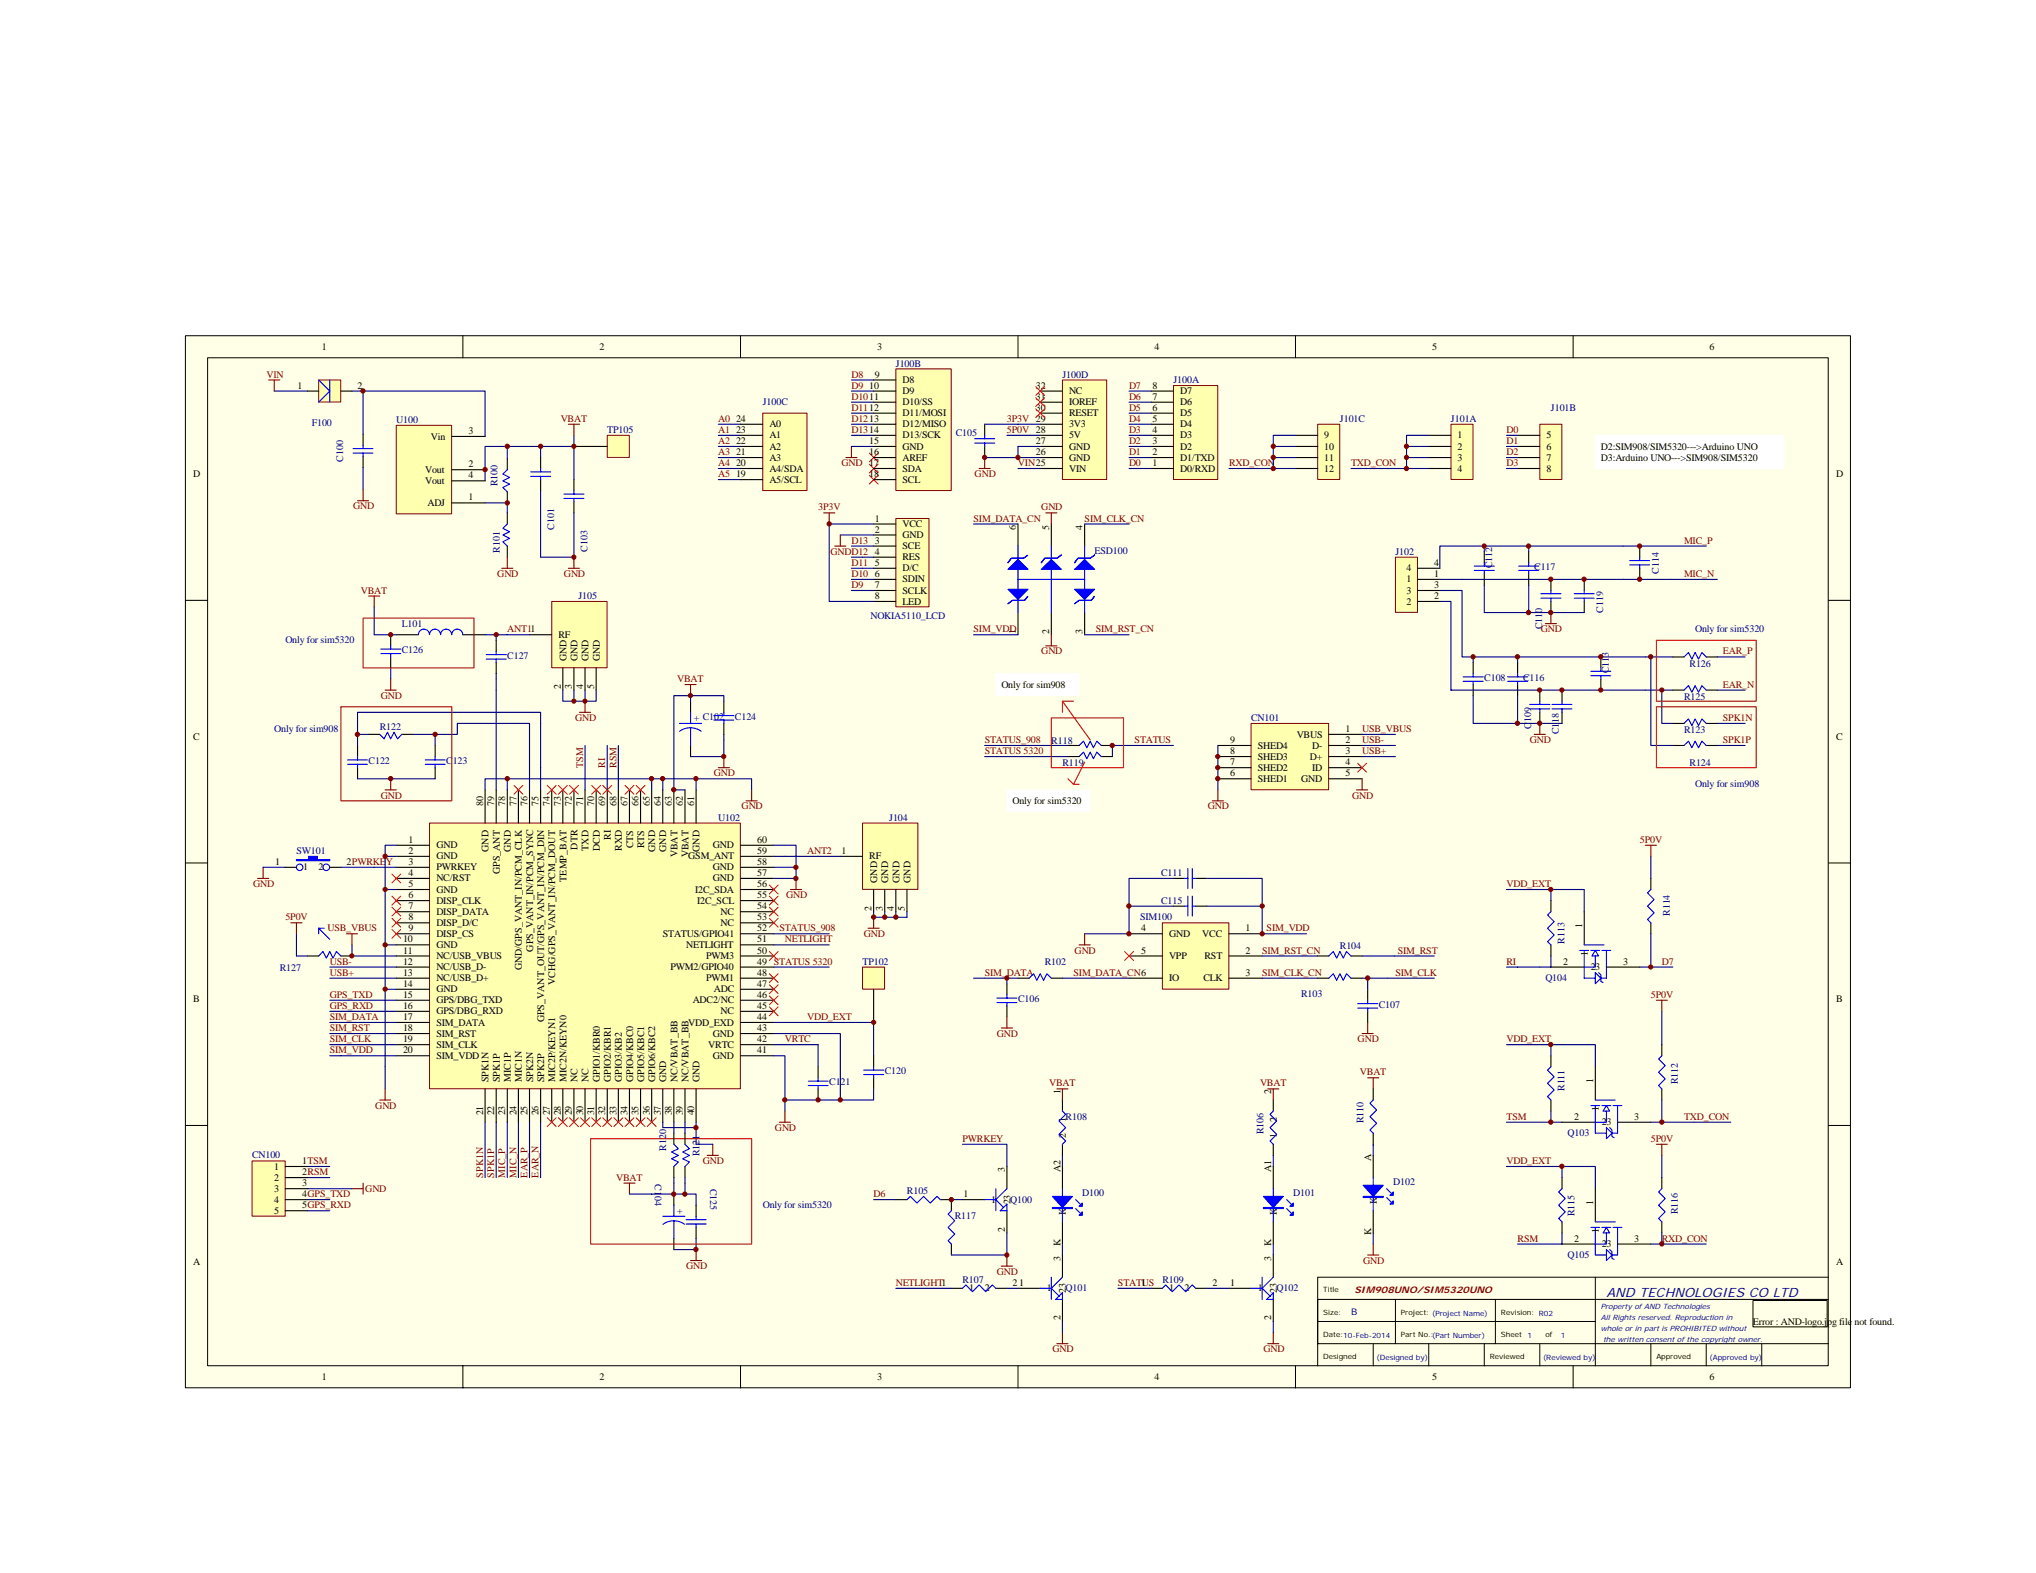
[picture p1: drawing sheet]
<svg xmlns="http://www.w3.org/2000/svg" width="279mm" height="216mm" viewBox="0 0 279 216" stroke-linecap="round" stroke-linejoin="round" font-family="sans-serif">
<defs><g id="words">
<text font-size="1.8" fill="#000080" x="220.5" y="178">AND TECHNOLOGIES CO LTD</text>
<g font-size="1.4" fill="#800000">
<text x="36.6" y="51.8">VIN</text>
<text x="116.8" y="51.8">D8</text>
<text x="116.8" y="53.3">D9</text>
<text x="154.9" y="53.3">D7</text>
<text x="76.9" y="57.9">VBAT</text>
<text x="98.6" y="57.9">A0</text>
<text x="98.6" y="59.4">A1</text>
<text x="116.8" y="54.9">D1011</text>
<text x="116.8" y="56.4">D1112</text>
<text x="116.8" y="57.9">D1213</text>
<text x="116.8" y="59.4">D1314</text>
<text x="138.2" y="57.9">3P3V 29</text>
<text x="138.2" y="59.4">5P0V 28</text>
<text x="154.9" y="59.4">D3</text>
<text x="154.9" y="57.9">D4</text>
<text x="154.9" y="56.4">D5</text>
<text x="154.9" y="54.9">D6</text>
<text x="206.7" y="59.4">D0</text>
<text x="98.6" y="60.9">A2</text>
<text x="98.6" y="62.5">A3</text>
<text x="98.6" y="64">A4</text>
<text x="98.6" y="65.5">A5</text>
<text x="115.5" y="64">GND 17</text>
<text x="133.8" y="65.5">GND</text>
<text x="139.7" y="64">VIN25</text>
<text x="154.9" y="64">D0</text>
<text x="154.9" y="62.5">D1</text>
<text x="154.9" y="60.9">D2</text>
<text x="168.7" y="64">RXD_CON</text>
<text x="185.4" y="64">TXD_CON</text>
<text x="206.7" y="60.9">D1</text>
<text x="206.7" y="62.5">D2</text>
<text x="206.7" y="64">D3</text>
<text x="48.5" y="69.9">GND</text>
<text x="112.3" y="70.1">3P3V</text>
<text x="133.6" y="71.6">SIM_DATA_CN</text>
<text x="142.9" y="70.1">GND</text>
<text x="148.8" y="71.6">SIM_CLK_CN</text>
<text x="114" y="76.1">GNDD12</text>
<text x="116.8" y="77.7">D11</text>
<text x="116.8" y="74.6">D13</text>
<text x="231.1" y="74.6">MIC_P</text>
<text x="49.5" y="81.5">VBAT</text>
<text x="68.2" y="79.2">GND</text>
<text x="77.4" y="79.2">GND</text>
<text x="116.8" y="80.7">D9</text>
<text x="116.8" y="79.2">D10</text>
<text x="231.1" y="79.2">MIC_N</text>
<text x="69.6" y="86.8">ANT11</text>
<text x="133.6" y="86.8">SIM_VDD</text>
<text x="142.9" y="89.8">GND</text>
<text x="150.4" y="86.8">SIM_RST_CN</text>
<text x="211.5" y="86.8">GND</text>
<text x="236.4" y="89.8">EAR_P</text>
<text x="52.3" y="95.9">GND</text>
<text x="92.9" y="93.6">VBAT</text>
<text x="236.4" y="94.4">EAR_N</text>
<text x="78.9" y="99">GND</text>
<text x="135.1" y="102">STATUS_908</text>
<text x="155.7" y="102">STATUS</text>
<text x="186.9" y="100.5">USB_VBUS</text>
<text x="186.9" y="102">USB-</text>
<text x="209.9" y="102">GND</text>
<text x="236.4" y="99">SPK1N</text>
<text x="236.4" y="102">SPK1P</text>
<text x="80" y="105.4" transform="rotate(-90 80 105.4)">TSM</text>
<text x="83.1" y="105.4" transform="rotate(-90 83.1 105.4)">RI</text>
<text x="84.6" y="105.4" transform="rotate(-90 84.6 105.4)">RSM</text>
<text x="98" y="106.6">GND</text>
<text x="135.1" y="103.5">STATUS 5320</text>
<text x="186.9" y="103.5">USB+</text>
<text x="52.3" y="109.6">GND</text>
<text x="101.8" y="111.1">GND</text>
<text x="165.8" y="111.1">GND</text>
<text x="185.5" y="109.6">GND</text>
<text x="110.8" y="117.2">ANT2</text>
<text x="225" y="115.7">5P0V</text>
<text x="34.7" y="121.8">GND</text>
<text x="107.9" y="123.3">GND</text>
<text x="206.7" y="121.8">VDD_EXT</text>
<text x="39.2" y="126.3">5P0V</text>
<text x="44.9" y="127.8">USB_VBUS</text>
<text x="107" y="127.8">STATUS_908</text>
<text x="107.7" y="129.3">NETLIGHT</text>
<text x="118.5" y="128.6">GND</text>
<text x="147.5" y="130.9">GND</text>
<text x="173.2" y="130.9">SIM_RST_CN</text>
<text x="173.8" y="127.8">SIM_VDD</text>
<text x="191.8" y="130.9">SIM_RST</text>
<text x="45.3" y="137">GPS_TXD</text>
<text x="45.3" y="132.4">USB-</text>
<text x="45.3" y="133.9">USB+</text>
<text x="135.1" y="133.9">SIM_DATA</text>
<text x="147.3" y="133.9">SIM_DATA_CN6</text>
<text x="173.2" y="133.9">SIM_CLK_CN</text>
<text x="191.5" y="133.9">SIM_CLK</text>
<text x="206.7" y="132.4">RI</text>
<text x="226.5" y="137">5P0V</text>
<text x="228" y="132.4">D7</text>
<text x="45.3" y="138.5">GPS_RXD</text>
<text x="45.3" y="140">SIM_DATA</text>
<text x="45.3" y="141.5">SIM_RST</text>
<text x="45.3" y="143">SIM_CLK</text>
<text x="107.7" y="143">VRTC</text>
<text x="110.8" y="140">VDD_EXT</text>
<text x="136.8" y="142.3">GND</text>
<text x="186.3" y="143">GND</text>
<text x="206.7" y="143">VDD_EXT</text>
<text x="45.3" y="144.6">SIM_VDD</text>
<text x="144" y="149.1">VBAT</text>
<text x="172.9" y="149.1">VBAT</text>
<text x="186.6" y="147.6">VBAT</text>
<text x="51.5" y="152.2">GND</text>
<text x="106.3" y="155.2">GND</text>
<text x="206.7" y="153.7">TSM</text>
<text x="231.1" y="153.7">TXD_CON</text>
<text x="66.3" y="161.6" transform="rotate(-90 66.3 161.6)">SPK1N</text>
<text x="67.8" y="161.6" transform="rotate(-90 67.8 161.6)">SPK1P</text>
<text x="69.3" y="161.6" transform="rotate(-90 69.3 161.6)">MIC_P</text>
<text x="70.9" y="161.6" transform="rotate(-90 70.9 161.6)">MIC_N</text>
<text x="72.4" y="161.6" transform="rotate(-90 72.4 161.6)">EAR_P</text>
<text x="73.9" y="161.6" transform="rotate(-90 73.9 161.6)">EAR_N</text>
<text x="96.4" y="159.8">GND</text>
<text x="132.1" y="156.7">PWRKEY</text>
<text x="206.7" y="159.8">VDD_EXT</text>
<text x="226.5" y="156.7">5P0V</text>
<text x="50.1" y="163.6">GND</text>
<text x="84.6" y="162.1">VBAT</text>
<text x="119.9" y="164.3">D6</text>
<text x="187.1" y="173.4">GND</text>
<text x="208.3" y="170.4">RSM</text>
<text x="228" y="170.4">RXD_CON</text>
<text x="94.1" y="174.2">GND</text>
<text x="122.9" y="176.5">NETLIGHT1</text>
<text x="136.8" y="175">GND</text>
<text x="153.4" y="176.5">STATUS</text>
<text x="144.4" y="185.6">GND</text>
<text x="173.4" y="185.6">GND</text>
</g>
<g font-size="1.4">
<text x="40.8" y="53.3">1</text>
<text x="44.2" y="48">1</text>
<text x="49.1" y="53.3">2</text>
<text x="82.3" y="48">2</text>
<text x="119.3" y="53.3">10</text>
<text x="120.1" y="51.8">9</text>
<text x="120.4" y="48">3</text>
<text x="123.8" y="52.6">D8</text>
<text x="142.1" y="53.3">32</text>
<text x="158.1" y="53.3">8</text>
<text x="158.4" y="48">4</text>
<text x="196.5" y="48">5</text>
<text x="234.6" y="48">6</text>
<text x="64.3" y="59.6">3</text>
<text x="101" y="57.9">24</text>
<text x="101" y="59.4">23</text>
<text x="105.6" y="58.7">A0</text>
<text x="123.8" y="54.1">D9</text>
<text x="123.8" y="55.6">D10/SS</text>
<text x="123.8" y="57.1">D11/MOSI</text>
<text x="123.8" y="58.7">D12/MISO</text>
<text x="142.1" y="56.4">30</text>
<text x="142.1" y="54.9">31</text>
<text x="146.7" y="57.1">RESET</text>
<text x="146.7" y="58.7">3V3</text>
<text x="146.7" y="54.1">NC</text>
<text x="146.7" y="55.6">IOREF</text>
<text x="158.1" y="54.9">7</text>
<text x="158.1" y="56.4">6</text>
<text x="158.1" y="57.9">5</text>
<text x="158.1" y="59.4">4</text>
<text x="161.9" y="54.1">D7</text>
<text x="161.9" y="55.6">D6</text>
<text x="161.9" y="57.1">D5</text>
<text x="161.9" y="58.7">D4</text>
<text x="26.5" y="65.5">D</text>
<text x="58.4" y="64.9">Vout</text>
<text x="59.1" y="60.3">Vin</text>
<text x="64.3" y="64.1">2</text>
<text x="64.3" y="65.7">4</text>
<text x="101" y="60.9">22</text>
<text x="101" y="62.5">21</text>
<text x="101" y="64">20</text>
<text x="101" y="65.5">19</text>
<text x="105.6" y="60.2">A1</text>
<text x="105.6" y="61.7">A2</text>
<text x="105.6" y="63.2">A3</text>
<text x="105.6" y="64.7">A4/SDA</text>
<text x="119.3" y="60.9">15</text>
<text x="119.3" y="62.5">16</text>
<text x="119.3" y="65.5">18</text>
<text x="123.8" y="60.2">D13/SCK</text>
<text x="123.8" y="61.7">GND</text>
<text x="123.8" y="64.7">SDA</text>
<text x="123.8" y="63.2">AREF</text>
<text x="142.1" y="60.9">27</text>
<text x="142.1" y="62.5">26</text>
<text x="146.7" y="60.2">5V</text>
<text x="146.7" y="61.7">GND</text>
<text x="146.7" y="63.2">GND</text>
<text x="146.7" y="64.7">VIN</text>
<text x="158.1" y="60.9">3</text>
<text x="158.1" y="62.5">2</text>
<text x="158.1" y="64">1</text>
<text x="161.9" y="60.2">D3</text>
<text x="161.9" y="61.7">D2</text>
<text x="161.9" y="63.2">D1/TXD</text>
<text x="161.9" y="64.7">D0/RXD</text>
<text x="181.7" y="60.2">9</text>
<text x="181.7" y="61.7">10</text>
<text x="181.7" y="63.2">11</text>
<text x="181.7" y="64.7">12</text>
<text x="200" y="60.2">1</text>
<text x="200" y="61.7">2</text>
<text x="200" y="63.2">3</text>
<text x="200" y="64.7">4</text>
<text x="212.2" y="60.2">5</text>
<text x="212.2" y="61.7">6</text>
<text x="212.2" y="63.2">7</text>
<text x="212.2" y="64.7">8</text>
<text x="219.7" y="61.7">D2:SIM908/SIM5320---&gt;Arduino UNO</text>
<text x="219.7" y="63.2">D3:Arduino UNO---&gt;SIM908/SIM5320</text>
<text x="252" y="65.5">D</text>
<text x="58.4" y="66.4">Vout</text>
<text x="58.7" y="69.4">ADJ</text>
<text x="64.3" y="68.7">1</text>
<text x="105.6" y="66.3">A5/SCL</text>
<text x="120.1" y="71.6">1</text>
<text x="123.8" y="66.3">SCL</text>
<text x="120.1" y="73.1">2</text>
<text x="120.1" y="74.6">3</text>
<text x="120.1" y="76.1">4</text>
<text x="120.1" y="77.7">5</text>
<text x="123.8" y="72.3">VCC</text>
<text x="123.8" y="73.9">GND</text>
<text x="123.8" y="75.4">SCE</text>
<text x="123.8" y="76.9">RES</text>
<text x="139.4" y="72.7" transform="rotate(-90 139.4 72.7)">6</text>
<text x="144" y="72.7" transform="rotate(-90 144 72.7)">5</text>
<text x="148.6" y="72.7" transform="rotate(-90 148.6 72.7)">4</text>
<text x="196.8" y="77.7">4</text>
<text x="120.1" y="79.2">6</text>
<text x="120.1" y="80.7">7</text>
<text x="120.1" y="82.2">8</text>
<text x="123.8" y="78.4">D/C</text>
<text x="123.8" y="79.9">SDIN</text>
<text x="123.8" y="81.5">SCLK</text>
<text x="123.8" y="83">LED</text>
<text x="193" y="79.9">1</text>
<text x="193" y="81.5">3</text>
<text x="193" y="78.4">4</text>
<text x="193" y="83">2</text>
<text x="196.8" y="79.2">1</text>
<text x="196.8" y="80.7">3</text>
<text x="196.8" y="82.2">2</text>
<text x="76.6" y="87.5">RF</text>
<text x="139.4" y="87" transform="rotate(-90 139.4 87)">1</text>
<text x="144" y="87" transform="rotate(-90 144 87)">2</text>
<text x="148.6" y="87" transform="rotate(-90 148.6 87)">3</text>
<text x="77" y="94.6" transform="rotate(-90 77 94.6)">2</text>
<text x="77.7" y="90.8" transform="rotate(-90 77.7 90.8)">GND</text>
<text x="78.5" y="94.6" transform="rotate(-90 78.5 94.6)">3</text>
<text x="79.2" y="90.8" transform="rotate(-90 79.2 90.8)">GND</text>
<text x="80" y="94.6" transform="rotate(-90 80 94.6)">4</text>
<text x="80.8" y="90.8" transform="rotate(-90 80.8 90.8)">GND</text>
<text x="81.5" y="94.6" transform="rotate(-90 81.5 94.6)">5</text>
<text x="82.3" y="90.8" transform="rotate(-90 82.3 90.8)">GND</text>
<text x="137.4" y="94.4">Only for sim908</text>
<text x="26.5" y="101.5">C</text>
<text x="168.8" y="102">9</text>
<text x="177.9" y="101.2">VBUS</text>
<text x="184.6" y="100.5">1</text>
<text x="184.6" y="102">2</text>
<text x="252" y="101.5">C</text>
<text x="168.8" y="106.6">6</text>
<text x="168.8" y="105">7</text>
<text x="168.8" y="103.5">8</text>
<text x="172.6" y="107.3">SHED1</text>
<text x="172.6" y="105.8">SHED2</text>
<text x="172.6" y="104.3">SHED3</text>
<text x="172.6" y="102.7">SHED4</text>
<text x="178.5" y="107.3">GND</text>
<text x="179.8" y="104.3">D+</text>
<text x="180.1" y="102.7">D-</text>
<text x="180.1" y="105.8">ID</text>
<text x="184.6" y="106.6">5</text>
<text x="184.6" y="105">4</text>
<text x="184.6" y="103.5">3</text>
<text x="66.3" y="110.7" transform="rotate(-90 66.3 110.7)">80</text>
<text x="67.8" y="110.7" transform="rotate(-90 67.8 110.7)">79</text>
<text x="69.3" y="110.7" transform="rotate(-90 69.3 110.7)">78</text>
<text x="70.9" y="110.7" transform="rotate(-90 70.9 110.7)">77</text>
<text x="72.4" y="110.7" transform="rotate(-90 72.4 110.7)">76</text>
<text x="73.9" y="110.7" transform="rotate(-90 73.9 110.7)">75</text>
<text x="75.4" y="110.7" transform="rotate(-90 75.4 110.7)">74</text>
<text x="77" y="110.7" transform="rotate(-90 77 110.7)">73</text>
<text x="78.5" y="110.7" transform="rotate(-90 78.5 110.7)">72</text>
<text x="80" y="110.7" transform="rotate(-90 80 110.7)">71</text>
<text x="81.5" y="110.7" transform="rotate(-90 81.5 110.7)">70</text>
<text x="83.1" y="110.7" transform="rotate(-90 83.1 110.7)">69</text>
<text x="84.6" y="110.7" transform="rotate(-90 84.6 110.7)">68</text>
<text x="86.1" y="110.7" transform="rotate(-90 86.1 110.7)">67</text>
<text x="87.6" y="110.7" transform="rotate(-90 87.6 110.7)">66</text>
<text x="89.2" y="110.7" transform="rotate(-90 89.2 110.7)">65</text>
<text x="90.7" y="110.7" transform="rotate(-90 90.7 110.7)">64</text>
<text x="92.2" y="110.7" transform="rotate(-90 92.2 110.7)">63</text>
<text x="93.7" y="110.7" transform="rotate(-90 93.7 110.7)">62</text>
<text x="95.3" y="110.7" transform="rotate(-90 95.3 110.7)">61</text>
<text x="138.9" y="110.4">Only for sim5320</text>
<text x="37.8" y="118.7">1</text>
<text x="41.6" y="119.5">1</text>
<text x="43.7" y="119.5">2</text>
<text x="47.5" y="118.7">2PWRKEY</text>
<text x="56.1" y="115.7">1</text>
<text x="56.1" y="117.2">2</text>
<text x="56.1" y="118.7">3</text>
<text x="59.9" y="116.4">GND</text>
<text x="59.9" y="118">GND</text>
<text x="59.9" y="119.5">PWRKEY</text>
<text x="67.1" y="116.9" transform="rotate(-90 67.1 116.9)">GND</text>
<text x="68.6" y="120" transform="rotate(-90 68.6 120)">GPS_ANT</text>
<text x="70.1" y="116.9" transform="rotate(-90 70.1 116.9)">GND</text>
<text x="79.2" y="116.6" transform="rotate(-90 79.2 116.6)">DTR</text>
<text x="80.8" y="116.8" transform="rotate(-90 80.8 116.8)">TXD</text>
<text x="82.3" y="116.8" transform="rotate(-90 82.3 116.8)">DCD</text>
<text x="83.8" y="115.3" transform="rotate(-90 83.8 115.3)">RI</text>
<text x="85.3" y="116.8" transform="rotate(-90 85.3 116.8)">RXD</text>
<text x="86.9" y="116.5" transform="rotate(-90 86.9 116.5)">CTS</text>
<text x="88.4" y="116.5" transform="rotate(-90 88.4 116.5)">RTS</text>
<text x="89.9" y="116.9" transform="rotate(-90 89.9 116.9)">GND</text>
<text x="91.4" y="116.9" transform="rotate(-90 91.4 116.9)">GND</text>
<text x="93" y="117.7" transform="rotate(-90 93 117.7)">VBAT</text>
<text x="94.4" y="118">GSM_ANT</text>
<text x="94.5" y="117.7" transform="rotate(-90 94.5 117.7)">VBAT</text>
<text x="96" y="116.9" transform="rotate(-90 96 116.9)">GND</text>
<text x="97.8" y="119.5">GND</text>
<text x="97.8" y="116.4">GND</text>
<text x="103.9" y="118.7">58</text>
<text x="103.9" y="117.2">59</text>
<text x="103.9" y="115.7">60</text>
<text x="115.5" y="117.2">1</text>
<text x="119.3" y="118">RF</text>
<text x="56.1" y="120.2">4</text>
<text x="56.1" y="121.8">5</text>
<text x="56.1" y="123.3">6</text>
<text x="56.1" y="124.8">7</text>
<text x="59.9" y="121">NC/RST</text>
<text x="59.9" y="122.5">GND</text>
<text x="59.9" y="124">DISP_CLK</text>
<text x="59.9" y="125.6">DISP_DATA</text>
<text x="77.7" y="121" transform="rotate(-90 77.7 121)">TEMP_BAT</text>
<text x="95.4" y="122.5">I2C_SDA</text>
<text x="95.7" y="124">I2C_SCL</text>
<text x="97.8" y="121">GND</text>
<text x="98.9" y="125.6">NC</text>
<text x="103.9" y="123.3">55</text>
<text x="103.9" y="121.8">56</text>
<text x="103.9" y="120.2">57</text>
<text x="103.9" y="124.8">54</text>
<text x="119.6" y="125" transform="rotate(-90 119.6 125)">2</text>
<text x="120.4" y="121.2" transform="rotate(-90 120.4 121.2)">GND</text>
<text x="121.1" y="125" transform="rotate(-90 121.1 125)">3</text>
<text x="121.9" y="121.2" transform="rotate(-90 121.9 121.2)">GND</text>
<text x="122.7" y="125" transform="rotate(-90 122.7 125)">4</text>
<text x="123.4" y="121.2" transform="rotate(-90 123.4 121.2)">GND</text>
<text x="124.2" y="125" transform="rotate(-90 124.2 125)">5</text>
<text x="124.9" y="121.2" transform="rotate(-90 124.9 121.2)">GND</text>
<text x="55.3" y="129.3">10</text>
<text x="55.3" y="130.9">11</text>
<text x="56.1" y="126.3">8</text>
<text x="56.1" y="127.8">9</text>
<text x="59.9" y="127.1">DISP_D/C</text>
<text x="59.9" y="128.6">DISP_CS</text>
<text x="59.9" y="130.1">GND</text>
<text x="59.9" y="131.6">NC/USB_VBUS</text>
<text x="73.2" y="130.6" transform="rotate(-90 73.2 130.6)">GPS_VANT_IN/PCM_SYNC</text>
<text x="91" y="128.6">STATUS/GPIO41</text>
<text x="94.1" y="130.1">NETLIGHT</text>
<text x="96.9" y="131.6">PWM3</text>
<text x="98.9" y="127.1">NC</text>
<text x="103.9" y="127.8">52</text>
<text x="103.9" y="129.3">51</text>
<text x="103.9" y="126.3">53</text>
<text x="103.9" y="130.9">50</text>
<text x="156.6" y="130.9">5</text>
<text x="156.6" y="127.8">4</text>
<text x="160.4" y="131.6">VPP</text>
<text x="160.4" y="128.6">GND</text>
<text x="165" y="128.6">VCC</text>
<text x="165.3" y="131.6">RST</text>
<text x="170.9" y="130.9">2</text>
<text x="170.9" y="127.8">1</text>
<text x="217.1" y="127.4" transform="rotate(-90 217.1 127.4)">1</text>
<text x="217.9" y="131.2" transform="rotate(-90 217.9 131.2)">1</text>
<text x="26.5" y="137.6">B</text>
<text x="55.3" y="132.4">12</text>
<text x="55.3" y="133.9">13</text>
<text x="55.3" y="135.4">14</text>
<text x="55.3" y="137">15</text>
<text x="59.9" y="133.2">NC/USB_D-</text>
<text x="59.9" y="134.7">NC/USB_D+</text>
<text x="59.9" y="136.2">GND</text>
<text x="59.9" y="137.7">GPS/DBG_TXD</text>
<text x="71.6" y="133.2" transform="rotate(-90 71.6 133.2)">GND/GPS_VANT_IN/PCM_CLK</text>
<text x="76.2" y="135.2" transform="rotate(-90 76.2 135.2)">VCHG/GPS_VANT_IN/PCM_DOUT</text>
<text x="92" y="133.2">PWM2/GPIO40</text>
<text x="95.1" y="137.7">ADC2/NC</text>
<text x="96.9" y="134.7">PWM1</text>
<text x="98" y="136.2">ADC</text>
<text x="103.9" y="132.4">49 STATUS 5320</text>
<text x="103.9" y="137">46</text>
<text x="103.9" y="133.9">48</text>
<text x="103.9" y="135.4">47</text>
<text x="160.4" y="134.7">IO</text>
<text x="165.1" y="134.7">CLK</text>
<text x="170.9" y="133.9">3</text>
<text x="214.5" y="132.4">2</text>
<text x="218.3" y="133.2">23</text>
<text x="222.7" y="132.4">3</text>
<text x="252" y="137.6">B</text>
<text x="55.3" y="138.5">16</text>
<text x="55.3" y="140">17</text>
<text x="55.3" y="141.5">18</text>
<text x="55.3" y="143">19</text>
<text x="59.9" y="139.2">GPS/DBG_RXD</text>
<text x="59.9" y="140.8">SIM_DATA</text>
<text x="59.9" y="142.3">SIM_RST</text>
<text x="59.9" y="143.8">SIM_CLK</text>
<text x="74.7" y="140.3" transform="rotate(-90 74.7 140.3)">GPS_VANT_OUT/GPS_VANT_IN/PCM_DIN</text>
<text x="94.4" y="140.8">VDD_EXD</text>
<text x="97.2" y="143.8">VRTC</text>
<text x="97.8" y="142.3">GND</text>
<text x="98.9" y="139.2">NC</text>
<text x="103.9" y="143">42</text>
<text x="103.9" y="141.5">43</text>
<text x="103.9" y="140">44</text>
<text x="103.9" y="138.5">45</text>
<text x="55.3" y="144.6">20</text>
<text x="59.9" y="145.3">SIM_VDD</text>
<text x="67.1" y="148.5" transform="rotate(-90 67.1 148.5)">SPK1N</text>
<text x="68.6" y="148.5" transform="rotate(-90 68.6 148.5)">SPK1P</text>
<text x="70.1" y="148.5" transform="rotate(-90 70.1 148.5)">MIC1P</text>
<text x="71.6" y="148.5" transform="rotate(-90 71.6 148.5)">MIC1N</text>
<text x="73.2" y="148.5" transform="rotate(-90 73.2 148.5)">SPK2N</text>
<text x="74.7" y="148.5" transform="rotate(-90 74.7 148.5)">SPK2P</text>
<text x="76.2" y="148.5" transform="rotate(-90 76.2 148.5)">MIC2P/KEYN1</text>
<text x="77.7" y="148.5" transform="rotate(-90 77.7 148.5)">MIC2N/KEYN0</text>
<text x="79.2" y="148.5" transform="rotate(-90 79.2 148.5)">NC</text>
<text x="80.8" y="148.5" transform="rotate(-90 80.8 148.5)">NC</text>
<text x="82.3" y="148.5" transform="rotate(-90 82.3 148.5)">GPIO1/KBR0</text>
<text x="83.8" y="148.5" transform="rotate(-90 83.8 148.5)">GPIO2/KBR1</text>
<text x="85.3" y="148.5" transform="rotate(-90 85.3 148.5)">GPIO3/KB2</text>
<text x="86.9" y="148.5" transform="rotate(-90 86.9 148.5)">GPIO4/KBC0</text>
<text x="88.4" y="148.5" transform="rotate(-90 88.4 148.5)">GPIO5/KBC1</text>
<text x="89.9" y="148.5" transform="rotate(-90 89.9 148.5)">GPIO6/KBC2</text>
<text x="91.4" y="148.5" transform="rotate(-90 91.4 148.5)">GND</text>
<text x="93" y="148.5" transform="rotate(-90 93 148.5)">NC/VBAT_BB</text>
<text x="94.5" y="148.5" transform="rotate(-90 94.5 148.5)">NC/VBAT_BB</text>
<text x="96" y="148.5" transform="rotate(-90 96 148.5)">GND</text>
<text x="97.8" y="145.3">GND</text>
<text x="103.9" y="144.6">41</text>
<text x="218.7" y="148.7" transform="rotate(-90 218.7 148.7)">1</text>
<text x="66.3" y="153.1" transform="rotate(-90 66.3 153.1)">21</text>
<text x="67.8" y="153.1" transform="rotate(-90 67.8 153.1)">22</text>
<text x="69.3" y="153.1" transform="rotate(-90 69.3 153.1)">23</text>
<text x="70.9" y="153.1" transform="rotate(-90 70.9 153.1)">24</text>
<text x="72.4" y="153.1" transform="rotate(-90 72.4 153.1)">25</text>
<text x="73.9" y="153.1" transform="rotate(-90 73.9 153.1)">26</text>
<text x="75.4" y="153.1" transform="rotate(-90 75.4 153.1)">27</text>
<text x="77" y="153.1" transform="rotate(-90 77 153.1)">28</text>
<text x="78.5" y="153.1" transform="rotate(-90 78.5 153.1)">29</text>
<text x="80" y="153.1" transform="rotate(-90 80 153.1)">30</text>
<text x="81.5" y="153.1" transform="rotate(-90 81.5 153.1)">31</text>
<text x="83.1" y="153.1" transform="rotate(-90 83.1 153.1)">32</text>
<text x="84.6" y="153.1" transform="rotate(-90 84.6 153.1)">33</text>
<text x="86.1" y="153.1" transform="rotate(-90 86.1 153.1)">34</text>
<text x="87.6" y="153.1" transform="rotate(-90 87.6 153.1)">35</text>
<text x="89.2" y="153.1" transform="rotate(-90 89.2 153.1)">36</text>
<text x="90.7" y="153.1" transform="rotate(-90 90.7 153.1)">37</text>
<text x="92.2" y="153.1" transform="rotate(-90 92.2 153.1)">38</text>
<text x="93.7" y="153.1" transform="rotate(-90 93.7 153.1)">39</text>
<text x="95.3" y="153.1" transform="rotate(-90 95.3 153.1)">40</text>
<text x="145.5" y="150.2" transform="rotate(-90 145.5 150.2)">1</text>
<text x="146.3" y="154" transform="rotate(-90 146.3 154)">1</text>
<text x="174.5" y="150.2" transform="rotate(-90 174.5 150.2)">2</text>
<text x="175.2" y="154" transform="rotate(-90 175.2 154)">2</text>
<text x="216" y="153.7">2</text>
<text x="219.4" y="152.5" transform="rotate(-90 219.4 152.5)">1</text>
<text x="219.8" y="154.5">23</text>
<text x="224.3" y="153.7">3</text>
<text x="37.6" y="160.5">1</text>
<text x="41.4" y="159.8">1TSM</text>
<text x="41.4" y="161.3">2RSM</text>
<text x="137.9" y="160.9" transform="rotate(-90 137.9 160.9)">3</text>
<text x="145.5" y="160.9" transform="rotate(-90 145.5 160.9)">A2</text>
<text x="146.3" y="156.1" transform="rotate(-90 146.3 156.1)">2</text>
<text x="174.5" y="160.9" transform="rotate(-90 174.5 160.9)">A1</text>
<text x="175.2" y="156.1" transform="rotate(-90 175.2 156.1)">1</text>
<text x="188.2" y="159.3" transform="rotate(-90 188.2 159.3)">A</text>
<text x="37.6" y="162.1">2</text>
<text x="37.6" y="163.6">3</text>
<text x="37.6" y="165.1">4</text>
<text x="37.6" y="166.6">5</text>
<text x="41.4" y="162.8">3</text>
<text x="41.4" y="164.3">4GPS_TXD</text>
<text x="41.4" y="165.8">5GPS_RXD</text>
<text x="132.2" y="164.3">1</text>
<text x="136" y="165.1">1</text>
<text x="138.7" y="165.3" transform="rotate(-90 138.7 165.3)">23</text>
<text x="146.3" y="166.8" transform="rotate(-90 146.3 166.8)">K</text>
<text x="146.3" y="165.1" transform="rotate(-90 146.3 165.1)">A</text>
<text x="175.2" y="166.8" transform="rotate(-90 175.2 166.8)">K</text>
<text x="175.2" y="165.1" transform="rotate(-90 175.2 165.1)">A</text>
<text x="188.9" y="165.3" transform="rotate(-90 188.9 165.3)">K</text>
<text x="188.9" y="163.6" transform="rotate(-90 188.9 163.6)">A</text>
<text x="218.7" y="165.4" transform="rotate(-90 218.7 165.4)">1</text>
<text x="26.5" y="173.6">A</text>
<text x="137.9" y="169.1" transform="rotate(-90 137.9 169.1)">2</text>
<text x="145.5" y="173" transform="rotate(-90 145.5 173)">3</text>
<text x="145.5" y="171" transform="rotate(-90 145.5 171)">K</text>
<text x="174.5" y="173" transform="rotate(-90 174.5 173)">3</text>
<text x="174.5" y="171" transform="rotate(-90 174.5 171)">K</text>
<text x="188.2" y="169.5" transform="rotate(-90 188.2 169.5)">K</text>
<text x="216" y="170.4">2</text>
<text x="219.4" y="169.2" transform="rotate(-90 219.4 169.2)">1</text>
<text x="219.8" y="171.2">23</text>
<text x="224.3" y="170.4">3</text>
<text x="252" y="173.6">A</text>
<text x="133" y="177.2">1</text>
<text x="135.1" y="177.2">2</text>
<text x="138.9" y="176.5">21</text>
<text x="143.7" y="177.2">1</text>
<text x="146.3" y="177.4" transform="rotate(-90 146.3 177.4)">23</text>
<text x="156.6" y="176.5">1</text>
<text x="160.4" y="177.2">1</text>
<text x="162.6" y="177.2">2</text>
<text x="166.4" y="176.5">2</text>
<text x="168.8" y="176.5">1</text>
<text x="172.6" y="177.2">1</text>
<text x="175.2" y="177.4" transform="rotate(-90 175.2 177.4)">23</text>
<text x="145.5" y="181.2" transform="rotate(-90 145.5 181.2)">2</text>
<text x="174.5" y="181.2" transform="rotate(-90 174.5 181.2)">2</text>
<text x="240.6" y="181.8">Error : AND-logo.jpg file not found.</text>
<text x="44.2" y="189.4">1</text>
<text x="82.3" y="189.4">2</text>
<text x="120.4" y="189.4">3</text>
<text x="158.4" y="189.4">4</text>
<text x="196.5" y="189.4">5</text>
<text x="234.6" y="189.4">6</text>
</g>
<g font-size="1.4" fill="#000080">
<text x="122.9" y="50.4">J100B</text>
<text x="145.8" y="51.8">J100D</text>
<text x="161" y="52.6">J100A</text>
<text x="42.8" y="58.5">F100</text>
<text x="54.4" y="58.1">U100</text>
<text x="83.3" y="59.4">TP105</text>
<text x="104.7" y="55.6">J100C</text>
<text x="131.2" y="59.9">C105</text>
<text x="183.9" y="57.9">J101C</text>
<text x="199.1" y="57.9">J101A</text>
<text x="212.8" y="56.4">J101B</text>
<text x="47.1" y="63.4" transform="rotate(-90 47.1 63.4)">C100</text>
<text x="68.3" y="66.7" transform="rotate(-90 68.3 66.7)">R100</text>
<text x="68.6" y="75.9" transform="rotate(-90 68.6 75.9)">R101</text>
<text x="76.1" y="72.7" transform="rotate(-90 76.1 72.7)">C101</text>
<text x="80.6" y="75.7" transform="rotate(-90 80.6 75.7)">C103</text>
<text x="150.2" y="76">ESD100</text>
<text x="191.5" y="76.1">J102</text>
<text x="204.8" y="78" transform="rotate(-90 204.8 78)">C112</text>
<text x="79.4" y="82.2">J105</text>
<text x="210.5" y="78.3">C117</text>
<text x="227.6" y="78.8" transform="rotate(-90 227.6 78.8)">C114</text>
<text x="39.2" y="88.3">Only for sim5320</text>
<text x="55.1" y="86">L101</text>
<text x="55.1" y="89.7">C126</text>
<text x="119.4" y="85">NOKIA5110_LCD</text>
<text x="211.6" y="86.4" transform="rotate(-90 211.6 86.4)">C110</text>
<text x="220" y="84.1" transform="rotate(-90 220 84.1)">C119</text>
<text x="232.6" y="86.8">Only for sim5320</text>
<text x="69.6" y="90.4">C127</text>
<text x="203.7" y="93.5">C108</text>
<text x="209" y="93.5">C116</text>
<text x="220.8" y="92.4" transform="rotate(-90 220.8 92.4)">C113</text>
<text x="231.9" y="91.5">R126</text>
<text x="37.6" y="100.5">Only for sim908</text>
<text x="52.1" y="100.2">R122</text>
<text x="95.2" y="99">+ C102</text>
<text x="100.9" y="98.8">C124</text>
<text x="171.7" y="99">CN101</text>
<text x="210.1" y="100.1" transform="rotate(-90 210.1 100.1)">C109</text>
<text x="213.9" y="100.8" transform="rotate(-90 213.9 100.8)">C118</text>
<text x="231.1" y="100.6">R123</text>
<text x="231.1" y="96.1">R125</text>
<text x="50.6" y="104.9">C122</text>
<text x="61.2" y="104.9">C123</text>
<text x="144.3" y="102.2">R118</text>
<text x="145.8" y="105.2">R119</text>
<text x="231.9" y="105.2">R124</text>
<text x="98.6" y="112.6">U102</text>
<text x="122" y="112.6">J104</text>
<text x="232.6" y="108.1">Only for sim908</text>
<text x="40.7" y="117.2">SW101</text>
<text x="159.3" y="124">C115</text>
<text x="159.3" y="120.2">C111</text>
<text x="229.2" y="125.7" transform="rotate(-90 229.2 125.7)">R114</text>
<text x="156.5" y="126.3">SIM100</text>
<text x="183.9" y="130.3">R104</text>
<text x="214.7" y="129.5" transform="rotate(-90 214.7 129.5)">R113</text>
<text x="38.4" y="133.3">R127</text>
<text x="118.4" y="132.4">TP102</text>
<text x="139.7" y="137.6">C106</text>
<text x="143.4" y="132.4">R102</text>
<text x="178.5" y="136.8">R103</text>
<text x="212.1" y="134.7">Q104</text>
<text x="189.2" y="138.3">C107</text>
<text x="113.8" y="149">C121</text>
<text x="121.4" y="147.4">C120</text>
<text x="214.7" y="149.8" transform="rotate(-90 214.7 149.8)">R111</text>
<text x="230.2" y="148.8" transform="rotate(-90 230.2 148.8)">R112</text>
<text x="146.2" y="153.7">R108</text>
<text x="173.4" y="155.7" transform="rotate(-90 173.4 155.7)">R106</text>
<text x="187.1" y="154.2" transform="rotate(-90 187.1 154.2)">R110</text>
<text x="215.1" y="156">Q103</text>
<text x="34.6" y="159">CN100</text>
<text x="91.4" y="158" transform="rotate(-90 91.4 158)">R120</text>
<text x="96" y="158.7" transform="rotate(-90 96 158.7)">R121</text>
<text x="89.9" y="162.5" transform="rotate(90 89.9 162.5)">C104</text>
<text x="92.9" y="166.6">+</text>
<text x="97.5" y="163.2" transform="rotate(90 97.5 163.2)">C125</text>
<text x="104.7" y="165.8">Only for sim5320</text>
<text x="124.5" y="163.9">R105</text>
<text x="131" y="167.4">R117</text>
<text x="138.6" y="165.1">Q100</text>
<text x="148.5" y="164.2">D100</text>
<text x="177.5" y="164.2">D101</text>
<text x="191.2" y="162.6">D102</text>
<text x="216" y="166.9" transform="rotate(-90 216 166.9)">R115</text>
<text x="230.2" y="166.6" transform="rotate(-90 230.2 166.6)">R116</text>
<text x="215.1" y="172.7">Q105</text>
<text x="132.1" y="176">R107</text>
<text x="146.2" y="177.2">Q101</text>
<text x="159.5" y="176">R109</text>
<text x="175.2" y="177.2">Q102</text>
</g>
<text font-size="1.3" fill="#800000" x="185.9" y="177.5">SIM908UNO/SIM5320UNO</text>
<text font-size="1.3" fill="#000080" x="185.4" y="180.5">B</text>
<g font-size="1">
<text x="181.6" y="177.4">Title</text>
<text x="181.6" y="183.5">Date:10-Feb-2014</text>
<text x="181.6" y="180.4">Size:</text>
<text x="192.3" y="180.4">Project: (Project Name)</text>
<text x="192.3" y="183.5">Part No.:(Part Number)</text>
<text x="206" y="183.5">Sheet</text>
<text x="206" y="180.4">Revision: R02</text>
<text x="212.1" y="183.5">of</text>
<text x="181.6" y="186.5">Designed</text>
<text x="204.5" y="186.5">Reviewed</text>
<text x="227.3" y="186.5">Approved</text>
</g>
<g font-size="1" fill="#000080">
<text x="219.7" y="179.7">Property of AND Technologies</text>
<text x="209.6" y="183.6">1</text>
<text x="214.2" y="183.6">1</text>
<text x="219.7" y="181.2">All Rights reserved. Reproduction in</text>
<text x="219.7" y="182.7">whole or in part is PROHIBITED without</text>
<text x="220" y="184.2">the written consent of the copyright owner.</text>
<text x="188.9" y="186.7">(Designed by)</text>
<text x="211.8" y="186.7">(Reviewed by)</text>
<text x="234.6" y="186.7">(Approved by)</text>
</g>
</g></defs>
<path d="M25.4 46.1h228.5v144.4h-228.5z" fill="#ffffe8"/>
<g fill="none" stroke="#000" stroke-width=".14">
<path d="M25.4 46.1h228.5v144.4h-228.5zM28.5 49.1h222.4v138.4h-222.4zM63.5 46.1v3M101.6 46.1v3M139.7 46.1v3M177.8 46.1v3M215.9 46.1v3M25.4 82.4h3.1M250.9 82.4h3.1M25.4 118.4h3.1M250.9 118.4h3.1M25.4 154.5h3.1"/>
<path d="M250.9 154.5h3.1M191.5 178.4v6M205.2 178.4v6M218.9 175.3v12.2M240.6 178.5h10.1v3.6h-10.1zM250.9 178.4h-70.1v9.1M250.9 175.3h-70.1v9.1h70.1M63.5 187.5v3M101.6 187.5v3M139.7 187.5v3M177.8 187.5v3M180.8 181.4h38.1"/>
<path d="M188.4 184.4v3.1M196.1 184.4v3.1M203.7 184.4v3.1M211.3 184.4v3.1M215.9 187.5v3M226.5 184.4v3.1M234.1 184.4v3.1M241.8 184.4v3.1"/>
</g>
<path d="M116.1 62.8h1.5M116.8 61.3v1.5M134.4 64.3h1.5M135.1 62.8v1.5M36.1 119v1.6M35.3 120.6h1.6" fill="none" stroke="#800000" stroke-width=".15"/>
<path d="M135.1 58.2v1.6M135.1 61.3v1.5M112.3 146.4v1.5M112.3 149.5v1.5M212.8 144.9v1.5M212.8 151v1.5M228 143.4v1.5M228 149.5v1.5" fill="none" stroke="#000" stroke-width=".15"/>
<path d="M135.1 59.8v.4M133.8 60.8h2.7M133.8 60.2h2.7M135.1 60.8v.5M110.9 148.4h2.7M110.9 149h2.7M112.3 147.9v.5M112.3 149v.5M212.8 146.4l-.4 .5 .9 .9-.9 .9 .9 .9-.9 .9 .4 .5M228 144.9l-.4 .5 .9 .9-.9 .9 .9 .9-.9 .9 .4 .5" fill="none" stroke="#00f" stroke-width=".15"/>
<path d="M226.5 154h11" fill="none" stroke="#000080" stroke-width=".15"/>
<path d="M123 71.2h4.5v12.1h-4.5z" fill="#ffffb0"/>
<path d="M122.9 71.2h4.6v12.1h-4.6z" fill="none" stroke="#800000" stroke-width=".14"/>
<g fill="none" stroke="#000" stroke-width=".15">
<path d="M119.9 71.9h3M119.9 73.4h3M119.9 75h3M119.9 76.5h3M119.9 78h3M119.9 79.5h3M119.9 81h3M119.9 82.5h3M212.8 123.6v1.5M212.8 129.7v1.5M226.5 120.6v1.5M226.5 126.7v1.5"/>
<path d="M145.8 151v1.5M145.8 157.1v1.5M174.7 151v1.5M174.7 157.1v1.5M188.4 149.5v1.5M188.4 155.5v1.6M122.9 164.7h1.6M129 164.7h1.6M130.6 176.8h1.5M132.1 164.7h3M136.7 176.8h1.5M138.2 160.1v3.1"/>
<path d="M138.2 166.2v3M139.7 176.8h3M145.8 172.3v3M145.8 178.4v3M158 176.8h1.5M164.1 176.8h1.5M168.7 176.8h3M174.7 172.3v3M174.7 178.4v3M214.4 161.6v1.6M214.4 167.7v1.5M228 161.6v1.6"/>
<path d="M228 167.7v1.5"/>
</g>
<g fill="none" stroke="#00f" stroke-width=".15">
<path d="M212.8 125.1l-.4 .5 .9 .9-.9 .9 .9 .9-.9 .9 .4 .5M226.5 122.1l-.4 .5 .9 .9-.9 .9 .9 .9-.9 .9 .4 .5M145.8 152.5l.4 .5-.9 .9 .9 .9-.9 .9 .9 .9-.4 .5M174.7 152.5l-.4 .5 .9 .9-.9 .9 .9 .9-.9 .9 .4 .5M188.4 151l-.4 .4 .9 1-.9 .9 .9 .9-.9 .9 .4 .4M124.5 164.7l.4-.5 .9 .9 .9-.9 1 .9 .9-.9 .4 .5M132.1 176.8l.4-.4 1 .9 .9-.9 .9 .9 .9-.9 .5 .4M135.1 164.7h1.6M136.7 164.7l1 1M136.7 163.2v3M137.3 166.2l.9-.9v.9zM138.2 163.2l-1.5 1.5"/>
<path d="M142.7 176.8h1.6M144.3 176.8l1 1.1M144.3 175.3v3.1M145.3 177.9l.5-.5v1h-.9zM145.8 175.3l-1.5 1.5M159.5 176.8l.5-.4 .9 .9 .9-.9 .9 .9 .9-.9 .5 .4M171.7 176.8h1.5M173.2 176.8l1.1 1.1M173.2 175.3v3.1M173.8 178.4l.9-1v1zM174.7 175.3l-1.5 1.5M214.4 163.2l-.5 .4 .9 .9-.9 .9 .9 .9-.9 .9 .5 .5"/>
<path d="M228 163.2l-.4 .4 .9 .9-.9 .9 .9 .9-.9 .9 .4 .5"/>
</g>
<path d="M113.8 71.9h6.1M115.3 73.4h4.6M116.8 75h3.1M118.4 76.5h1.5M118.4 78h1.5M118.4 79.5h1.5M115.3 82.5h4.6M118.4 81h1.5M138.2 169.2v3.1" fill="none" stroke="#000080" stroke-width=".15"/>
<path d="M114.6 75h1.5M115.3 73.4v1.6M137.4 173.8h1.5M138.2 172.3v1.5M187.7 172.3h1.5M188.4 170.8v1.5M145 184.4h1.6M145.8 182.9v1.5M174 184.4h1.5M174.7 182.9v1.5" fill="none" stroke="#800000" stroke-width=".15"/>
<path d="M159.5 126.7h9.1v9.1h-9.1z" fill="#ffffb0"/>
<path d="M159.5 126.7h9.1v9.1h-9.1z" fill="none" stroke="#800000" stroke-width=".14"/>
<path d="M69.6 62.9v1.6M69.6 67.5v1.5M69.6 70.4v1.5M69.6 75v1.5M78.8 65.8v1.6M78.8 68.9v1.5M154.9 134.3h4.6M154.9 131.2h4.6M154.9 128.2h4.6M168.7 134.3h4.5M168.7 131.2h4.5M168.7 128.2h4.5" fill="none" stroke="#000" stroke-width=".15"/>
<path d="M68.9 78h1.5M69.6 76.5v1.5M78 78h1.5M78.8 76.5v1.5" fill="none" stroke="#800000" stroke-width=".15"/>
<path d="M69.6 71.9l-.6 .6 .9 .5-.9 .4 .9 .5-.9 .5 .6 .6M69.6 64.5l-.6 .6 .9 .4-.9 .5 .9 .4-.9 .5 .6 .6M77.4 67.8h2.7M77.4 68.4h2.7M78.8 67.4v.4M78.8 68.4v.5" fill="none" stroke="#00f" stroke-width=".15"/>
<path d="M49.8 53.7h16.8v6.2M66.6 69h3v1.4M66.6 64.5v1.5M74.2 62.8v-1.5h-7.6v3M74.2 67.4v9.1M78.8 70.4v6.1" fill="none" stroke="#000080" stroke-width=".15"/>
<path d="M54.4 58.4h7.6v12.1h-7.6z" fill="#ffffb0"/>
<path d="M54.4 58.4h7.6v12.1h-7.6z" fill="none" stroke="#800000" stroke-width=".14"/>
<path d="M62 59.9h4.6M62 64.5h4.6M62 69h4.6M62 66h4.6" fill="none" stroke="#000" stroke-width=".15"/>
<path d="M43.8 52.2h3v3h-3z" fill="#ffffb0"/>
<path d="M43.7 52.2h3.1v3h-3.1z" fill="none" stroke="#800000" stroke-width=".14"/>
<path d="M43.7 52.2l1.6 1.5-1.6 1.5M45.3 52.2v3M118.5 146.9h2.8M118.5 147.5h2.8M119.9 146.4v.5M119.9 147.5v.4" fill="none" stroke="#00f" stroke-width=".15"/>
<path d="M42.2 53.7h1.5M46.8 53.7h1.5M119.9 144.9v1.5M119.9 147.9v1.6" fill="none" stroke="#000" stroke-width=".15"/>
<path d="M37.6 53.7h4.6M74.2 76.5h4.6" fill="none" stroke="#000080" stroke-width=".15"/>
<path d="M113 70.4h1.6M113.8 70.4v1.5" fill="none" stroke="#800000" stroke-width=".15"/>
<path d="M199.1 58.3h3v7.5h-3z" fill="#ffffb0"/>
<path d="M199.1 58.2h3v7.6h-3z" fill="none" stroke="#800000" stroke-width=".14"/>
<path d="M196.1 59.8h3M196.1 61.3h3M196.1 62.8h3M196.1 64.3h3" fill="none" stroke="#000" stroke-width=".15"/>
<path d="M211.3 58.3h3v7.5h-3z" fill="#ffffb0"/>
<path d="M211.3 58.2h3v7.6h-3z" fill="none" stroke="#800000" stroke-width=".14"/>
<path d="M208.3 59.8h3M208.3 61.3h3M208.3 62.8h3M208.3 64.3h3" fill="none" stroke="#000" stroke-width=".15"/>
<path d="M180.8 58.3h3.1v7.5h-3.1z" fill="#ffffb0"/>
<path d="M180.8 58.2h3.1v7.6h-3.1z" fill="none" stroke="#800000" stroke-width=".14"/>
<path d="M177.8 59.8h3M177.8 61.3h3M177.8 62.8h3M177.8 64.3h3" fill="none" stroke="#000" stroke-width=".15"/>
<path d="M145.8 52.2h6.1v13.6h-6.1z" fill="#ffffb0"/>
<path d="M145.8 52.2h6.1v13.6h-6.1z" fill="none" stroke="#800000" stroke-width=".14"/>
<g fill="none" stroke="#000" stroke-width=".15">
<path d="M49.8 59.6v1.5M142.7 56.7h3.1M142.7 58.2h3.1M142.7 59.8h3.1M142.7 53.7h3.1M142.7 55.2h3.1M49.8 62.6v1.6M139.7 71.9v3.1M142.7 61.3h3.1M142.7 62.8h3.1M142.7 64.3h3.1M144.3 71.9v3.1"/>
<path d="M148.8 71.9v3.1M139.7 84.1v3M144.3 84.1v3M148.8 84.1v3M138.2 135v1.5M138.2 138v1.6M139.7 134.3h1.5M144.3 134.3h1.5M161 124.4h1.6M161 120.6h1.6M164.1 124.4h1.5M164.1 120.6h1.5"/>
<path d="M180.8 131.2h1.6M180.8 134.3h1.6M185.4 131.2h1.5M185.4 134.3h1.5M187.7 135.8v1.5M187.7 138.8v1.5"/>
</g>
<g fill="none" stroke="#000080" stroke-width=".15">
<path d="M48.3 53.7h1.5v5.9M78.8 59.8v1.5M98.6 58.2h3M98.6 59.8h3M116.8 53.7h3.1M116.8 58.2h3.1M116.8 59.8h3.1M116.8 56.7h3.1M116.8 52.2h3.1M116.8 55.2h3.1M135.1 58.2h7.6M138.2 59.8h4.5"/>
<path d="M154.9 53.7h3.1M154.9 58.2h3.1M154.9 59.8h3.1M154.9 56.7h3.1M154.9 55.2h3.1M177.8 59.8h-3.1v4.5h-6M196.1 59.8h-3.1v4.5M206.7 59.8h1.6M49.8 64.2v3M66.6 64.3v.2M69.6 61.3v1.6M74.2 61.3h4.6v4.5"/>
<path d="M98.6 61.3h3M98.6 62.8h3M98.6 64.3h3M98.6 65.8h3M116.8 61.3h3.1M133.6 71.9h6.1M139.7 61.3h3M139.7 62.8h3M148.8 71.9h6.1M154.9 61.3h3.1M154.9 62.8h3.1M154.9 64.3h3.1"/>
<path d="M174.7 61.3h3.1M174.7 62.8h3.1M174.7 64.3h3.1M185.4 64.3h10.7M193 61.3h3.1M193 62.8h3.1M206.7 61.3h1.6M206.7 62.8h1.6M206.7 64.3h1.6M133.6 87.1h6.1M148.8 87.1h6.1M133.6 134.3h6.1"/>
<path d="M138.2 134.3v.7M145.8 134.3h9.1M154.9 124.4v3.8h-6.1M154.9 124.4h6.1M161 120.6h-6.1v3.8M165.6 120.6h7.6v3.8M165.6 124.4h7.6M173.2 124.4v3.8h6.1M173.2 134.3h7.6M173.2 131.2h7.6M186.9 134.3h9.9M186.9 131.2h9.9"/>
<path d="M187.7 134.3v1.5M132.1 157.1h6.1v3M119.9 164.7h3M130.6 164.7h1.5"/>
</g>
<g fill="none" stroke="#800000" stroke-width=".15">
<path d="M78 58.2h1.5M78.8 58.2v1.6M49.1 68.7h1.5M49.8 67.2v1.5M143.5 70.4h1.5M144.3 70.4v1.5M143.5 88.6h1.5M144.3 87.1v1.5M138.2 139.6v1.5M148.1 129.7h1.5M148.8 128.2v1.5M137.4 141.1h1.5"/>
<path d="M186.9 141.9h1.5M187.7 140.3v1.6"/>
</g>
<g fill="none" stroke="#00f" stroke-width=".15">
<path d="M48.5 61.6h2.7M48.5 62.2h2.7M49.8 61.1v.5M49.8 62.2v.4M139.7 79.5h9.1h-4.5v4.6M139.7 75v9.1M144.3 75v4.5M148.8 75v9.1M163 119.2v2.7M163.6 119.2v2.7M136.8 137.6h2.8M136.8 137h2.8"/>
<path d="M138.2 136.5v.5M138.2 137.6v.4M141.2 134.3l.6-.7 .5 1 .4-1 .5 1 .5-1 .6 .7M162.6 124.4h.4M162.6 120.6h.4M163 123v2.7M163.6 124.4h.5M163.6 123v2.7M163.6 120.6h.5M182.4 131.2l.6-.6 .4 .9 .5-.9 .4 .9 .5-.9 .6 .6M182.4 134.3l.6-.7 .4 1 .5-1 .4 1 .5-1 .6 .7M186.3 138.4h2.8"/>
<path d="M186.3 137.8h2.8M187.7 137.3v.5M187.7 138.4v.4"/>
</g>
<path d="M142.1 53.1l1.3 1.2M142.1 54.6l1.3 1.2M143.4 53.1l-1.3 1.2M143.4 54.6l-1.3 1.2M119.3 65.2l1.2 1.2M119.3 63.7l1.2 1.2M119.3 62.2l1.2 1.2M120.5 65.2l-1.2 1.2M120.5 63.7l-1.2 1.2M120.5 62.2l-1.2 1.2M154.3 130.6l1.3 1.2M155.6 130.6l-1.3 1.2" fill="none" stroke="#f00" stroke-width=".14"/>
<g fill="#00f" stroke="#00f" stroke-width=".15">
<path d="M142.9 78.1l1.4-1.3 1.3 1.3z"/>
<path d="M138.3 78.1l1.4-1.3 1.4 1.3z"/>
<path d="M147.5 78.1l1.3-1.3 1.4 1.3z"/>
<path d="M147.5 80.9h2.7l-1.4 1.4z"/>
<path d="M138.3 80.9h2.8l-1.4 1.4z"/>
<path d="M143.4 76.6h1.6l.6-.4-.6 .4h-1.6l-.5 .6z" fill-rule="evenodd"/>
<path d="M138.8 76.6h1.7l.6-.4-.6 .4h-1.7l-.5 .6z" fill-rule="evenodd"/>
<path d="M147.9 76.6h1.7l.6-.4-.6 .4h-1.7l-.4 .6z" fill-rule="evenodd"/>
<path d="M147.5 82.9l.6-.5h1.7l.4-.6-.4 .6h-1.7z" fill-rule="evenodd"/>
<path d="M138.3 82.9l.6-.5h1.7l.5-.6-.5 .6h-1.7z" fill-rule="evenodd"/>
</g>
<path d="M191.5 76.5h3v7.6h-3z" fill="#ffffb0"/>
<path d="M191.5 76.5h3v7.6h-3z" fill="none" stroke="#800000" stroke-width=".14"/>
<g fill="none" stroke="#000" stroke-width=".15">
<path d="M194.5 79.5h3.1M194.5 78h3.1M203.7 75.7v1.5M203.7 78.8v1.5M209.8 75.7v1.5M209.8 78.8v1.5M212.8 79.5v1.5M217.4 79.5v1.5M225 75v1.5M225 78v1.5M194.5 81h3.1M194.5 82.5h3.1"/>
<path d="M202.2 90.9v1.5M202.2 94v1.5M208.3 90.9v1.5M208.3 94v1.5M211.3 94.7v1.5M211.3 97.8v1.5M212.8 82.5v1.6M214.4 94.7v1.5M214.4 97.8v1.5M217.4 82.5v1.6M219.7 90.2v1.5M219.7 93.2v1.5"/>
</g>
<g fill="none" stroke="#00f" stroke-width=".15">
<path d="M202.3 78.3h2.8M202.3 77.7h2.8M203.7 77.2v.5M203.7 78.3v.5M208.4 78.3h2.8M208.4 77.7h2.8M209.8 77.2v.5M209.8 78.3v.5M223.6 77.5h2.8M223.6 76.9h2.8M225 76.5v.4M225 77.5v.5"/>
<path d="M200.8 93.5h2.7M200.8 92.9h2.7M202.2 92.4v.5M202.2 93.5v.5M206.9 93.5h2.7M206.9 92.9h2.7M208.3 92.4v.5M208.3 93.5v.5M209.9 97.3h2.8M209.9 96.7h2.8M211.3 96.2v.5M211.3 97.3v.5"/>
<path d="M211.5 82.1h2.7M211.5 81.5h2.7M212.8 81v.5M212.8 82.1v.4M213 97.3h2.7M213 96.7h2.7M214.4 96.2v.5M214.4 97.3v.5M216 82.1h2.8M216 81.5h2.8M217.4 81v.5M217.4 82.1v.4"/>
<path d="M218.3 92.8h2.7M218.3 92.1h2.7M219.7 91.7v.4M219.7 92.8v.4"/>
</g>
<g fill="none" stroke="#000080" stroke-width=".15">
<path d="M197.6 79.5h31.7M203.7 75h-6.1v3M203.7 75v.7M203.7 75h30.4M209.8 75v.7M197.6 81h3v9.2h1.6M197.6 82.5h1.5v12.2h26.7M202.2 95.5v3.8h12.2M202.2 90.2v.7M202.2 90.2h23.6M203.7 80.3v3.8h13.7M208.3 90.2v.7"/>
<path d="M208.3 95.5v3.8M209.8 80.3v3.8M36.1 119h3.1M226.5 117.5v3.1M206.7 122.1h10.7v3M212.8 131.2v1.5h-6.1M212.8 122.1v1.5M225 132.7h4.6M226.5 128.2v4.5M228 138.8v4.6M145.8 158.6v1.5M174.7 158.6v1.5"/>
<path d="M188.4 157.1v.1M206.7 143.4h12.2v3M212.8 143.4v1.5M212.8 152.5v1.5h1.6M228 151v3M228 158.6v3M122.9 176.8h7.7M138.2 176.8h1.5M145.8 170.8v1.5M153.4 176.8h4.6M165.6 176.8h3.1M174.7 170.8v1.5"/>
<path d="M206.7 160.1h12.2v3.1M214.4 169.2v1.6h-6.1M226.5 170.8h7.6M228 169.2v1.6M145.8 181.4v1.5M174.7 181.4v1.5"/>
</g>
<g fill="none" stroke="#800000" stroke-width=".15">
<path d="M36.9 52.2h1.5M37.6 52.2v1.5M211.3 99.3v1.5M212.1 85.6h1.5M212.8 84.1v1.5M210.5 100.8h1.6M225.8 116h1.5M226.5 116v1.5M227.3 137.3h1.5M228 137.3v1.5M145 149.5h1.6M145.8 149.5v1.5"/>
<path d="M174 149.5h1.5M174.7 149.5v1.5M187.7 147.9h1.5M188.4 147.9v1.6M227.3 157.1h1.5M228 157.1v1.5"/>
</g>
<g fill="#800000" stroke="#800000" stroke-width=".14">
<circle cx="74.2" cy="61.3" r=".3"/>
<circle cx="49.8" cy="53.7" r=".3"/>
<circle cx="69.6" cy="61.3" r=".3"/>
<circle cx="138.2" cy="134.2" r=".29"/>
<circle cx="187.7" cy="134.2" r=".3"/>
</g>
<path d="M83.4 59.8h3v3h-3z" fill="#ffffb0"/>
<path d="M83.3 59.8h3.1v3h-3.1z" fill="none" stroke="#800000" stroke-width=".14"/>
<g fill="none" stroke="#000" stroke-width=".15">
<path d="M78.8 61.3h4.5M39.2 119h1.5M45.3 119h1.5M212.8 132.7h4.6M217.4 125.1v4.6M220.5 132.7h4.5M188.4 158.6v3M214.4 154h4.5M218.9 146.4v4.6M222 154h4.5M145.8 160.1v3.1M145.8 167.7v3.1"/>
<path d="M174.7 160.1v3.1M174.7 167.7v3.1M188.4 166.2v3M214.4 170.8h4.5M218.9 163.2v4.5M222 170.8h4.5"/>
</g>
<g fill="#800000" stroke="#800000" stroke-width=".14">
<circle cx="66.6" cy="64.5" r=".3"/>
<circle cx="69.6" cy="69" r=".3"/>
<circle cx="228" cy="154" r=".3"/>
<circle cx="226.5" cy="132.7" r=".29"/>
<circle cx="212.8" cy="122.1" r=".29"/>
<circle cx="212.8" cy="154" r=".3"/>
<circle cx="212.8" cy="143.4" r=".3"/>
<circle cx="214.3" cy="160.1" r=".3"/>
<circle cx="228" cy="170.7" r=".3"/>
</g>
<path d="M113.8 71.9v10.6h1.5M116.8 79.5h1.6M116.8 78h1.6M116.8 76.5h1.6M139.7 61.3v1.5h-4.6M139.7 64.3h3M229.3 79.5h6.4M116.8 81h1.6M188.4 157.2v1.4M206.7 154h6.1M188.4 169.2v1.6M214.4 160.1v1.5" fill="none" stroke="#000080" stroke-width=".15"/>
<g fill="none" stroke="#00f" stroke-width=".15">
<path d="M216.8 130.5h1.2M217.4 130.5v3.8h1.5M217.4 129.7h2.7M218.3 130.5h1.2M218.9 130.5l.5 .7h-.9zM218.9 133.5l.8 .8-.8 .7zM218.9 131.2v1.5h-1.5M219.4 133.5l.3 .3v.9l.3 .2M219.8 130.5h1.2M220.5 130.5v3.8h-.8M218.3 151.7h1.2M218.9 151.7v3.8h1.6"/>
<path d="M218.9 151h2.8M219.8 151.7h1.2M220.5 151.7l.4 .8h-.9zM220.5 154.8l.7 .7-.7 .8zM220.5 152.5v1.5h-1.6M220.9 154.8l.3 .3v.9l.3 .1M221.4 151.7h1.2M222 151.7v3.8h-.8M145.8 163.2v4.5M147.6 165.9l.6 .6M147.6 164.7l.6 .6M174.7 163.2v4.5"/>
<path d="M176.6 165.9l.6 .6M176.6 164.7l.6 .6M188.4 161.6v4.6M190.3 164.4l.6 .6M190.3 163.2l.6 .5M218.3 168.5h1.2M218.9 168.5v3.8h1.6M218.9 167.7h2.8M219.8 168.5h1.2M220.5 168.5l.4 .7h-.9zM220.5 171.5l.7 .8-.7 .7zM220.5 169.2v1.6h-1.6"/>
<path d="M220.9 171.5l.3 .3v.9l.3 .2M221.4 168.5h1.2M222 168.5v3.8h-.8"/>
<circle cx="41.1" cy="119" r=".45"/>
<circle cx="44.8" cy="119" r=".45"/>
</g>
<g fill="#00f" stroke="#00f" stroke-width=".15">
<path d="M144.4 164.2h2.8l-1.4 1.5z"/>
<path d="M148.5 166.3v.5h-.4z"/>
<path d="M148.5 165.1v.5h-.4z"/>
<path d="M173.4 164.2h2.7l-1.4 1.5z"/>
<path d="M177 166.8l.5-.5v.5z"/>
<path d="M177 165.6l.5-.5v.5z"/>
<path d="M187.1 162.7h2.7l-1.4 1.5z"/>
<path d="M190.7 165.3l.5-.5v.5z"/>
<path d="M191.2 163.6v.5h-.5z"/>
<path d="M144.4 165.7h2.8v.2h-2.8z" fill-rule="evenodd"/>
<path d="M173.4 165.7h2.7v.2h-2.7z" fill-rule="evenodd"/>
<path d="M187.1 164.2h2.7v.2h-2.7z" fill-rule="evenodd"/>
<path d="M40.7 118h1.7v-.5h1.2v.5h1.7v.1h-4.6z" fill-rule="evenodd"/>
</g>
<path d="M142.1 56.1l1.3 1.2M143.4 56.1l-1.3 1.2" fill="none" stroke="#f00" stroke-width=".14"/>
<path d="M161.1 52.9h6v12.9h-6z" fill="#ffffb0"/>
<path d="M161 52.9h6.1v12.9h-6.1z" fill="none" stroke="#800000" stroke-width=".14"/>
<path d="M158 53.7h3M158 55.2h3M158 56.7h3M158 58.2h3M158 59.8h3M158 61.3h3M158 62.8h3M158 64.3h3" fill="none" stroke="#000" stroke-width=".15"/>
<path d="M123 50.7h7.5v16.6h-7.5z" fill="#ffffb0"/>
<path d="M122.9 50.6h7.6v16.7h-7.6z" fill="none" stroke="#800000" stroke-width=".14"/>
<path d="M119.9 52.2h3M119.9 53.7h3M119.9 55.2h3M119.9 56.7h3M119.9 58.2h3M119.9 59.8h3M119.9 61.3h3M119.9 64.3h3M119.9 62.8h3M119.9 65.8h3" fill="none" stroke="#000" stroke-width=".15"/>
<path d="M104.7 56.7h6v10.6h-6z" fill="#ffffb0"/>
<path d="M104.7 56.7h6v10.6h-6z" fill="none" stroke="#800000" stroke-width=".14"/>
<g fill="none" stroke="#000" stroke-width=".15">
<path d="M101.6 58.2h3.1M101.6 59.8h3.1M101.6 61.3h3.1M101.6 62.8h3.1M101.6 64.3h3.1M101.6 65.8h3.1M229.6 90.2h1.5M229.6 99.3h1.5M229.6 94.7h1.5M234.1 90.2h1.6M234.1 99.3h1.6M234.1 94.7h1.6"/>
<path d="M229.6 102.3h1.5M234.1 102.3h1.6M130.6 164.7v1.5M130.6 170.8v1.5"/>
</g>
<g fill="#800000" stroke="#800000" stroke-width=".14">
<circle cx="78.7" cy="61.3" r=".29"/>
<circle cx="130.6" cy="164.7" r=".3"/>
<circle cx="209.8" cy="74.9" r=".3"/>
<circle cx="203.7" cy="74.9" r=".29"/>
<circle cx="217.4" cy="79.5" r=".3"/>
<circle cx="212.8" cy="79.5" r=".3"/>
<circle cx="209.8" cy="84.1" r=".3"/>
<circle cx="208.2" cy="90.1" r=".3"/>
<circle cx="202.1" cy="90.1" r=".29"/>
<circle cx="208.2" cy="99.3" r=".3"/>
<circle cx="225" cy="74.9" r=".3"/>
<circle cx="225" cy="79.5" r=".3"/>
<circle cx="228.1" cy="94.7" r=".29"/>
<circle cx="226.5" cy="90.1" r=".3"/>
<circle cx="219.7" cy="90.1" r=".3"/>
<circle cx="214.3" cy="94.7" r=".29"/>
<circle cx="211.3" cy="94.7" r=".29"/>
<circle cx="219.7" cy="94.7" r=".29"/>
<circle cx="193" cy="64.3" r=".29"/>
<circle cx="193" cy="61.3" r=".29"/>
<circle cx="193" cy="62.8" r=".29"/>
<circle cx="174.7" cy="64.3" r=".3"/>
<circle cx="174.7" cy="61.3" r=".3"/>
<circle cx="174.7" cy="62.8" r=".3"/>
<circle cx="139.7" cy="62.8" r=".29"/>
</g>
<path d="M231.1 90.2l.6-.6 .5 .9 .4-.9 .5 .9 .5-.9 .5 .6M231.1 99.3l.6-.6 .5 .9 .4-.9 .5 .9 .5-.9 .5 .6M231.1 94.7l.6-.6 .5 .9 .4-.9 .5 .9 .5-.9 .5 .6M231.1 102.3l.6-.6 .5 .9 .4-.9 .5 .9 .5-.9 .5 .6M130.6 166.2l-.5 .4 .9 1-.9 .9 .9 .9-.9 .9 .5 .5" fill="none" stroke="#00f" stroke-width=".15"/>
<path d="M225.8 94.7h3.8M225.8 90.2h3.8M226.5 90.2v12.1h3.1M228 94.7v4.6h1.6M235.7 94.7h3.8M235.7 90.2h3.8M235.7 99.3h3.8M235.7 102.3h3.8M130.6 172.3h7.6" fill="none" stroke="#000080" stroke-width=".15"/>
<path d="M227.3 87.9h13.7v8.3h-13.7zM227.3 97h13.7v8.4h-13.7z" fill="none" stroke="#bf0000" stroke-width=".15"/>
<path d="M59 113h42.6v36.4h-42.6z" fill="#ffffb0"/>
<path d="M58.9 113h42.7v36.4h-42.7z" fill="none" stroke="#800000" stroke-width=".14"/>
<g fill="none" stroke="#000" stroke-width=".15">
<path d="M54.4 116h4.5M54.4 117.5h4.5M54.4 119h4.5M66.6 108.4v4.6M68.1 108.4v4.6M69.6 108.4v4.6M71.1 108.4v4.6M72.7 108.4v4.6M74.2 108.4v4.6M75.7 108.4v4.6M77.2 108.4v4.6M78.8 108.4v4.6"/>
<path d="M80.3 108.4v4.6M81.8 108.4v4.6M83.3 108.4v4.6M84.9 108.4v4.6M86.4 108.4v4.6M87.9 108.4v4.6M89.4 108.4v4.6M91 108.4v4.6M92.5 108.4v4.6M94 108.4v4.6M95.5 108.4v4.6M101.6 116h4.6"/>
<path d="M101.6 117.5h4.6M101.6 119h4.6M54.4 120.6h4.5M54.4 122.1h4.5M54.4 123.6h4.5M54.4 125.1h4.5M54.4 126.7h4.5M54.4 128.2h4.5M54.4 129.7h4.5M54.4 131.2h4.5M54.4 132.7h4.5M54.4 134.3h4.5"/>
<path d="M54.4 135.8h4.5M54.4 137.3h4.5M54.4 138.8h4.5M101.6 120.6h4.6M101.6 122.1h4.6M101.6 123.6h4.6M101.6 125.1h4.6M101.6 126.7h4.6M101.6 128.2h4.6M101.6 129.7h4.6M101.6 131.2h4.6M101.6 132.7h4.6"/>
<path d="M101.6 134.3h4.6M101.6 135.8h4.6M101.6 137.3h4.6M101.6 138.8h4.6M54.4 140.3h4.5M54.4 141.9h4.5M54.4 143.4h4.5M54.4 144.9h4.5M66.6 149.5v4.5M68.1 149.5v4.5M69.6 149.5v4.5M71.1 149.5v4.5"/>
<path d="M72.7 149.5v4.5M74.2 149.5v4.5M75.7 149.5v4.5M77.2 149.5v4.5M78.8 149.5v4.5M80.3 149.5v4.5M81.8 149.5v4.5M83.3 149.5v4.5M84.9 149.5v4.5M86.4 149.5v4.5M87.9 149.5v4.5M89.4 149.5v4.5"/>
<path d="M91 149.5v4.5M92.5 149.5v4.5M94 149.5v4.5M95.5 149.5v4.5M101.6 140.3h4.6M101.6 141.9h4.6M101.6 143.4h4.6M101.6 144.9h4.6"/>
</g>
<path d="M51.4 119h3" fill="none" stroke="#000080" stroke-width=".15"/>
<path d="M118.4 113h7.6v9.1h-7.6z" fill="#ffffb0"/>
<path d="M118.4 113h7.6v9.1h-7.6z" fill="none" stroke="#800000" stroke-width=".14"/>
<path d="M115.3 117.5h3.1M119.9 122.1v3M121.4 122.1v3M122.9 122.1v3M124.5 122.1v3" fill="none" stroke="#000" stroke-width=".15"/>
<path d="M106.2 117.5h1.5M119.9 125.9h4.6" fill="none" stroke="#000080" stroke-width=".15"/>
<path d="M75.7 82.6h7.6v9.1h-7.6z" fill="#ffffb0"/>
<path d="M75.7 82.5h7.6v9.2h-7.6z" fill="none" stroke="#800000" stroke-width=".14"/>
<g fill="none" stroke="#000" stroke-width=".15">
<path d="M53.6 87.1v1.5M53.6 90.2v1.5M54.4 87.1h3M63.5 87.1h3.1M68.1 87.9v1.5M68.1 90.9v1.5M72.7 87.1h3M77.2 91.7v3M78.8 91.7v3M80.3 91.7v3M81.8 91.7v3M94.8 96.2v1.6"/>
<path d="M99.3 96.2v1.6M99.3 99.3v1.5M49.1 102.3v1.5M49.1 105.4v1.5M50.6 100.8h1.5M55.1 100.8h1.6M59.7 102.3v1.5M59.7 105.4v1.5M94.8 102.3v1.5M42.2 131.2h1.5M46.8 131.2h1.5M92.5 155.5v1.6"/>
<path d="M94 155.5v1.6M92.5 160.1v1.5M92.5 163.9v1.5M92.5 170v1.5M94 160.1v1.5M95.5 165.4v1.5M95.5 168.5v1.5"/>
</g>
<g fill="none" stroke="#000080" stroke-width=".15">
<path d="M51.4 83.3v3.8h3M53.6 91.7v1.5M66.6 87.1h6.1M68.1 87.1v.8M68.1 92.4v16M77.2 94.7v1.5h4.6v-1.5M78.8 94.7v1.5M80.3 94.7v1.5M94.8 95.5h4.5v.7M94.8 95.5h-2.3v12.9h1.5M94.8 95.5v.7M46.8 119h4.6"/>
<path d="M49.1 100.8v-3h25.1v10.6M49.1 106.9h10.6M50.6 100.8h-1.5v1.5M52.9 117.5h1.5M54.4 116h-1.5v33.5M56.7 100.8h3v1.5M59.7 100.8h3.1v-1.5h9.9v9.1M66.6 108.4v-1.5h3v1.5M69.6 106.9h21.4v1.5M80.3 102.3v6.1M84.9 102.3v6.1M89.4 106.9v1.5"/>
<path d="M91 106.9h4.5v1.5M95.5 106.9h7.6v1.5M99.3 100.8v3h-4.5M106.2 119h3v1.6h-3M106.2 116h3v3M107.7 117.5h7.6M40.7 131.2h1.5M45.3 137.3h9.1M45.3 138.8h9.1M45.3 132.7h9.1M45.3 134.3h9.1M48.3 131.2h6.1"/>
<path d="M52.9 129.7h1.5M52.9 122.1h1.5M52.9 135.8h1.5M106.2 129.7h7.6M106.2 128.2h7.6M119.9 125.1v.8M121.4 125.1v.8M122.9 125.1v.8M124.5 125.1v.8M45.3 143.4h9.1M45.3 140.3h9.1M45.3 141.9h9.1"/>
<path d="M45.3 144.9h9.1M91 154v.8h4.5M92.5 154v1.5M94 154v1.5M95.5 154v3.1M106.2 141.9h9.1v9.1h-7.6v-6.1h-1.5M106.2 143.4h6.1M107.7 151v1.5M86.4 163.9h9.1v1.5M92.5 161.6v2.3M94 161.6v2.3M95.5 170v1.5h-3"/>
</g>
<g fill="none" stroke="#800000" stroke-width=".15">
<path d="M50.6 81.8h1.5M51.4 81.8v1.5M52.9 94.7h1.5M53.6 93.2v1.5M79.5 97.8h1.5M80.3 96.2v1.6M94 94h1.5M94.8 94v1.5M52.9 108.4h1.5M53.6 106.9v1.5M98.6 105.4h1.5M99.3 103.8v1.6"/>
<path d="M102.4 109.9h1.5M103.1 108.4v1.5M108.5 122.1h1.5M109.2 120.6v1.5M119.1 127.4h1.5M119.9 125.9v1.5M52.1 151h1.5M52.9 149.5v1.5M97 158.6h1.6M97.8 157.1v1.5M107 154h1.5M107.7 152.5v1.5"/>
<path d="M85.6 162.4h1.5M86.4 162.4v1.5M94.8 173h1.5M95.5 171.5v1.5"/>
</g>
<g fill="none" stroke="#00f" stroke-width=".15">
<path d="M52.3 89.7h2.7M52.3 89.1h2.7M53.6 88.6v.5M53.6 89.7v.5M57.4 87.1a.75 .75 0 0 1 .8-.7 .75 .75 0 0 1 .7 .7 .76 .76 0 0 1 .8-.7 .76 .76 0 0 1 .8 .7M60.5 87.1a.75 .75 0 0 1 .7-.7 .75 .75 0 0 1 .8 .7M62 87.1a.75 .75 0 0 1 .7-.7 .75 .75 0 0 1 .8 .7M66.7 90.5h2.8M66.7 89.9h2.8M68.1 89.4v.5M68.1 90.5v.4M93.2 99.3h3.1"/>
<path d="M94.7 99.9a2.49 2.49 0 0 1 1.5 .5M94.7 99.9a2.49 2.49 0 0 0-1.4 .5M94.8 97.8v1.5M94.8 99.9v2.4M98 98.8h2.7M98 98.2h2.7M99.3 97.8v.4M99.3 98.8v.5M47.7 104.9h2.7M47.7 104.3h2.7M49.1 103.8v.5M49.1 104.9v.5"/>
<path d="M52.1 100.8l.6 .6 .5-.9 .4 .9 .5-.9 .4 .9 .6-.6M58.4 104.9h2.7M58.4 104.3h2.7M59.7 103.8v.5M59.7 104.9v.5M43.7 131.2l.6-.6 .5 .9 .5-.9 .4 .9 .5-.9 .6 .6M92.5 157.1l.6 .6-.9 .4 .9 .5-.9 .4 .9 .5-.6 .6M94 157.1l.6 .6-.9 .4 .9 .5-.9 .4 .9 .5-.6 .6M91 166.9h3M91 168a2.5 2.5 0 0 1 2.9 0M92.5 165.4v1.5M92.5 167.6v2.4"/>
<path d="M94.1 168h2.8M94.1 167.4h2.8M95.5 166.9v.5M95.5 168v.5"/>
</g>
<path d="M49.8 84.8h15.2v6.9h-15.2zM81 156.3h22.1v14.5h-22.1z" fill="none" stroke="#bf0000" stroke-width=".15"/>
<g fill="none" stroke="#f00" stroke-width=".14">
<path d="M70.5 107.8l1.3 1.2M71.8 107.8l-1.3 1.2M75.1 107.8l1.2 1.2M76.3 107.8l-1.2 1.2M76.6 107.8l1.3 1.2M77.9 107.8l-1.3 1.2M78.1 107.8l1.3 1.2M79.4 107.8l-1.3 1.2M81.2 107.8l1.2 1.2M82.4 107.8l-1.2 1.2M82.7 107.8l1.2 1.2M83.9 107.8l-1.2 1.2"/>
<path d="M85.8 107.8l1.2 1.2M87 107.8l-1.2 1.2M87.3 107.8l1.2 1.2M88.5 107.8l-1.2 1.2M53.8 127.6l1.2 1.2M53.8 123l1.2 1.2M55 127.6l-1.2 1.2M55 123l-1.2 1.2M105.6 121.5l1.2 1.2M105.6 123l1.2 1.2M105.6 124.5l1.2 1.2M105.6 126l1.2 1.3"/>
<path d="M105.6 130.6l1.2 1.2M105.6 138.2l1.2 1.2M105.6 133.6l1.2 1.3M105.6 135.2l1.2 1.2M105.6 136.7l1.2 1.2M106.8 121.5l-1.2 1.2M106.8 123l-1.2 1.2M106.8 124.5l-1.2 1.2M106.8 126l-1.2 1.3M106.8 130.6l-1.2 1.2M106.8 138.2l-1.2 1.2M106.8 133.6l-1.2 1.3"/>
<path d="M106.8 135.2l-1.2 1.2M106.8 136.7l-1.2 1.2M75.1 153.4l1.2 1.2M76.3 153.4l-1.2 1.2M76.6 153.4l1.3 1.2M77.9 153.4l-1.3 1.2M78.1 153.4l1.3 1.2M79.4 153.4l-1.3 1.2M79.7 153.4l1.2 1.2M80.9 153.4l-1.2 1.2M81.2 153.4l1.2 1.2M82.4 153.4l-1.2 1.2"/>
<path d="M82.7 153.4l1.2 1.2M83.9 153.4l-1.2 1.2M84.2 153.4l1.3 1.2M85.5 153.4l-1.3 1.2M85.8 153.4l1.2 1.2M87 153.4l-1.2 1.2M87.3 153.4l1.2 1.2M88.5 153.4l-1.2 1.2M88.8 153.4l1.2 1.2M90 153.4l-1.2 1.2"/>
</g>
<path d="M118.4 132.8h3v3h-3z" fill="#ffffb0"/>
<path d="M118.4 132.7h3v3.1h-3z" fill="none" stroke="#800000" stroke-width=".14"/>
<path d="M146.6 103.8h1.5M146.6 102.3h1.5M151.1 103.8h1.6M151.1 102.3h1.6M119.9 135.8v4.5" fill="none" stroke="#000" stroke-width=".15"/>
<g fill="none" stroke="#000080" stroke-width=".15">
<path d="M83.3 102.3v6.1M135.1 103.8h11.5M152.7 102.3h8.3M106.2 132.7h7.6M66.6 154v7.6M68.1 154v7.6M69.6 154v7.6M71.1 154v7.6M72.7 154v7.6M74.2 154v7.6M95.5 157.1h2.3M106.2 140.3h13.7v4.6"/>
<path d="M112.3 143.4v3M119.9 149.5v1.5h-4.6"/>
</g>
<path d="M53.8 120l1.2 1.2M55 120l-1.2 1.2M53.8 124.5l1.2 1.2M53.8 126l1.2 1.3M55 124.5l-1.2 1.2M55 126l-1.2 1.3" fill="none" stroke="#f00" stroke-width=".14"/>
<path d="M47.5 128.2h1.6M48.3 128.2v1.5" fill="none" stroke="#800000" stroke-width=".15"/>
<path d="M148.1 103.8l.6-.6 .4 .9 .5-.9 .5 .9 .4-.9 .6 .6M148.1 102.3l.6-.6 .4 .9 .5-.9 .5 .9 .4-.9 .6 .6M43.7 127.4l1.6 1.5M44.5 127.4h-.8v.8" fill="none" stroke="#00f" stroke-width=".15"/>
<path d="M46.8 97h15.2v12.9h-15.2zM145.8 96.2v1.6M147.3 96.2h-1.5l3.8 5.4M147.3 107.7h.8M148.8 104.6l-1.5 3.1-.7-.8" fill="none" stroke="#bf0000" stroke-width=".15"/>
<g fill="#800000" stroke="#800000" stroke-width=".14">
<circle cx="92.5" cy="108.4" r=".3"/>
<circle cx="59.7" cy="100.8" r=".3"/>
<circle cx="49" cy="100.8" r=".3"/>
<circle cx="68.1" cy="87.1" r=".29"/>
<circle cx="69.6" cy="106.9" r=".3"/>
<circle cx="90.9" cy="106.9" r=".3"/>
<circle cx="89.4" cy="106.9" r=".3"/>
<circle cx="95.5" cy="106.9" r=".3"/>
<circle cx="52.9" cy="117.5" r=".3"/>
<circle cx="52.9" cy="122.1" r=".29"/>
<circle cx="52.9" cy="135.8" r=".3"/>
<circle cx="107.7" cy="151" r=".3"/>
<circle cx="109.2" cy="119" r=".3"/>
<circle cx="52.9" cy="129.7" r=".3"/>
<circle cx="92.5" cy="163.9" r=".3"/>
<circle cx="94" cy="163.9" r=".3"/>
<circle cx="53.6" cy="87.1" r=".29"/>
<circle cx="95.5" cy="154.8" r=".3"/>
<circle cx="112.3" cy="151" r=".3"/>
<circle cx="115.3" cy="151" r=".3"/>
<circle cx="119.9" cy="140.3" r=".29"/>
<circle cx="154.9" cy="128.2" r=".3"/>
<circle cx="154.9" cy="124.4" r=".3"/>
<circle cx="173.2" cy="128.2" r=".3"/>
<circle cx="173.2" cy="124.4" r=".3"/>
<circle cx="122.9" cy="125.9" r=".3"/>
<circle cx="121.4" cy="125.9" r=".3"/>
<circle cx="78.8" cy="96.2" r=".29"/>
</g>
<path d="M138.2 108.4h11.4v3h-11.4z" fill="#fff"/>
<path d="M138.2 108.4h11.4v3h-11.4z" fill="none" stroke="#fff" stroke-width=".14"/>
<path d="M136.7 92.5h11.4v3h-11.4z" fill="#fff"/>
<path d="M136.7 92.4h11.4v3.1h-11.4z" fill="none" stroke="#fff" stroke-width=".14"/>
<path d="M135.1 102.3h11.5M152.7 102.3v1.5M42.2 160.1h3.1M42.2 161.6h3.1M42.2 163.2h6.1" fill="none" stroke="#000080" stroke-width=".15"/>
<path d="M144.3 98.5h9.9v6.9h-9.9z" fill="none" stroke="#bf0000" stroke-width=".15"/>
<g fill="#800000" stroke="#800000" stroke-width=".14">
<circle cx="152.6" cy="102.3" r=".3"/>
<circle cx="135.1" cy="62.8" r=".29"/>
<circle cx="138.2" cy="172.3" r=".29"/>
<circle cx="78.7" cy="76.5" r=".29"/>
<circle cx="113.8" cy="71.9" r=".3"/>
<circle cx="212.8" cy="84.1" r=".3"/>
<circle cx="211.3" cy="99.3" r=".3"/>
<circle cx="80.3" cy="96.2" r=".29"/>
<circle cx="53.6" cy="106.9" r=".3"/>
<circle cx="109.2" cy="120.6" r=".3"/>
<circle cx="95.5" cy="171.5" r=".3"/>
<circle cx="119.9" cy="125.9" r=".3"/>
<circle cx="94.7" cy="95.5" r=".29"/>
<circle cx="99.3" cy="103.8" r=".29"/>
</g>
<path d="M74.2 62.8v1.5M74.2 65.8v1.6" fill="none" stroke="#000" stroke-width=".15"/>
<path d="M72.8 64.8h2.8M72.8 65.4h2.8M74.2 64.3v.5M74.2 65.4v.4" fill="none" stroke="#00f" stroke-width=".15"/>
<path d="M48.3 163.2h1.5M49.8 162.4v1.5" fill="none" stroke="#800000" stroke-width=".15"/>
<path d="M34.6 159.4h4.5v7.5h-4.5z" fill="#ffffb0"/>
<path d="M34.6 159.3h4.5v7.6h-4.5z" fill="none" stroke="#800000" stroke-width=".14"/>
<path d="M39.2 160.1h3M39.2 161.6h3M39.2 163.2h3M39.2 164.7h3M39.2 166.2h3" fill="none" stroke="#000" stroke-width=".15"/>
<path d="M42.2 164.7h3.1M42.2 166.2h3.1" fill="none" stroke="#000080" stroke-width=".15"/>
<path d="M171.7 99.3h10.6v9.1h-10.6z" fill="#ffffb0"/>
<path d="M171.7 99.3h10.6v9.1h-10.6z" fill="none" stroke="#800000" stroke-width=".14"/>
<path d="M167.1 102.3h4.6M167.1 103.8h4.6M167.1 105.4h4.6M167.1 106.9h4.6M182.4 100.8h4.5M182.4 102.3h4.5M182.4 103.8h4.5M182.4 105.4h4.5M182.4 106.9h4.5" fill="none" stroke="#000" stroke-width=".15"/>
<path d="M167.1 102.3v6.1M186.9 100.8h4.6M186.9 102.3h4.6M186.9 103.8h4.6M40.7 128.2v3M48.3 129.7v1.5" fill="none" stroke="#000080" stroke-width=".15"/>
<g fill="#800000" stroke="#800000" stroke-width=".14">
<circle cx="167.1" cy="106.9" r=".3"/>
<circle cx="167.1" cy="105.4" r=".29"/>
<circle cx="167.1" cy="103.8" r=".29"/>
<circle cx="48.3" cy="131.2" r=".29"/>
</g>
<path d="M186.3 104.8l1.2 1.2M187.5 104.8l-1.2 1.2" fill="none" stroke="#f00" stroke-width=".14"/>
<path d="M166.4 109.9h1.5M167.1 108.4v1.5M186.2 108.4h1.5M186.9 106.9v1.5M39.9 126.7h1.5M40.7 126.7v1.5" fill="none" stroke="#800000" stroke-width=".15"/>
<path d="M218.9 59.8h25.9v4.5h-25.9z" fill="#fff"/>
<path d="M218.9 59.8h25.9v4.5h-25.9z" fill="none" stroke="#fff" stroke-width=".14"/>
<use href="#words"/>
</svg>
